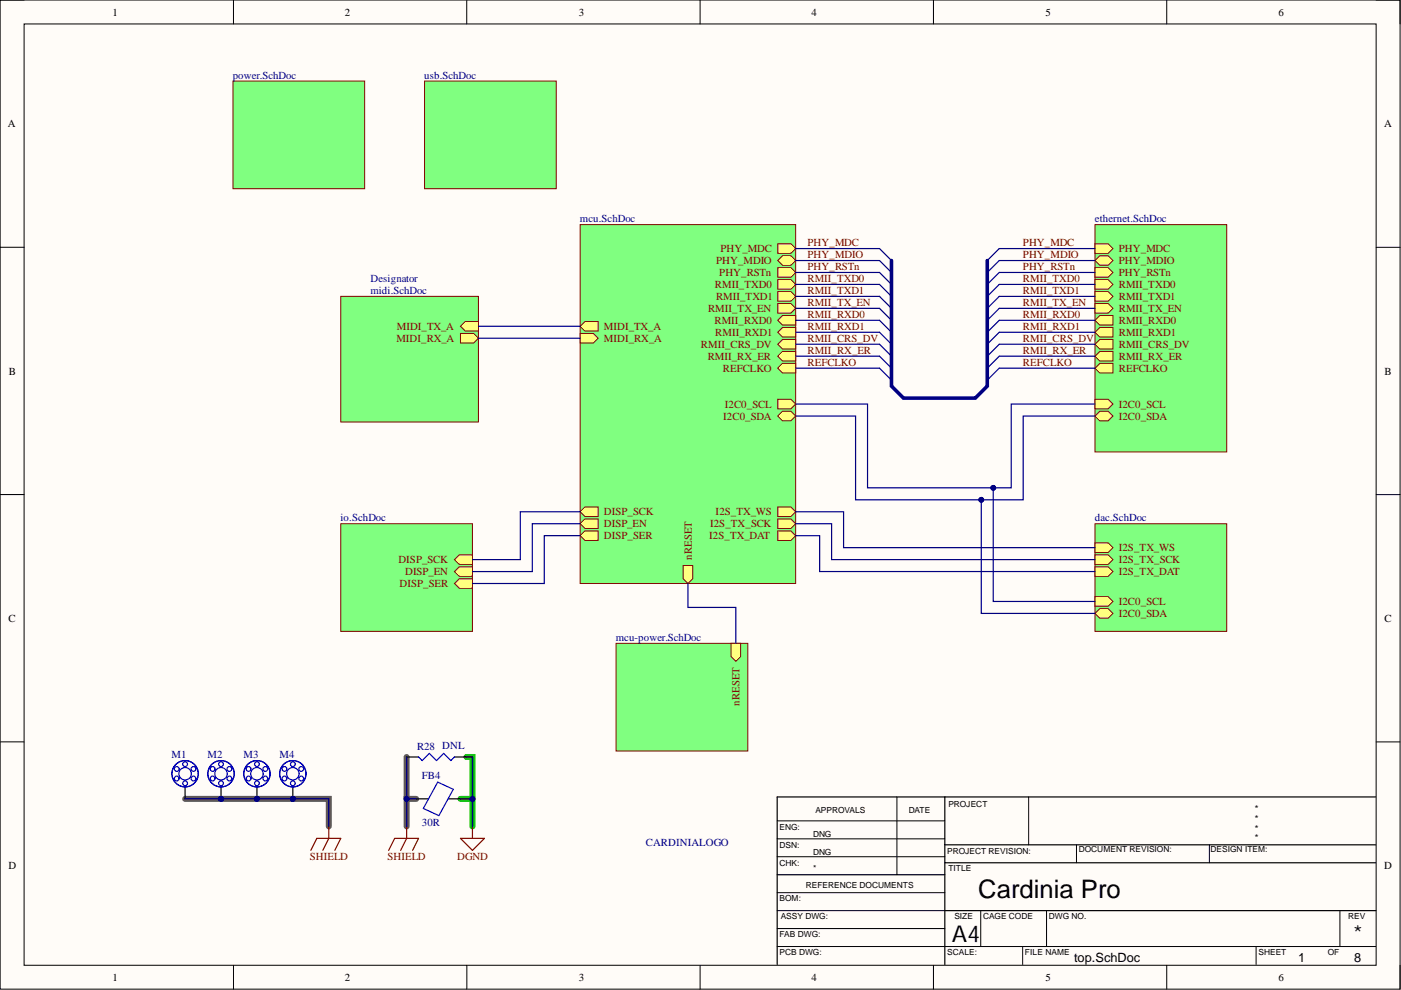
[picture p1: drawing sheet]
<svg xmlns="http://www.w3.org/2000/svg" width="297mm" height="210mm" viewBox="0 0 297 210" stroke-linecap="round" stroke-linejoin="round" font-family="sans-serif">
<defs><g id="words">
<text font-size="5.4" x="207.4" y="190.4">Cardinia Pro</text>
<g font-size="4.9">
<text x="201.8" y="199.7">A4</text>
<text x="287" y="199.7">*</text>
</g>
<g font-size="2.7">
<text x="227.7" y="203.9">top.SchDoc</text>
<text x="275.2" y="203.9">1</text>
<text x="287.1" y="203.9">8</text>
</g>
<g font-size="2.3">
<text x="23.9" y="3.3">1</text>
<text x="73.1" y="3.3">2</text>
<text x="122.7" y="3.3">3</text>
<text x="172" y="3.3">4</text>
<text x="221.6" y="3.3">5</text>
<text x="271.1" y="3.3">6</text>
<text x="1.7" y="27">A</text>
<text x="293.5" y="27">A</text>
<text x="1.9" y="79.4">B</text>
<text x="293.6" y="79.4">B</text>
<text x="1.8" y="131.8">C</text>
<text x="293.6" y="131.8">C</text>
<text x="1.8" y="184.3">D</text>
<text x="293.5" y="184.3">D</text>
<text x="23.9" y="207.9">1</text>
<text x="73.1" y="207.9">2</text>
<text x="122.7" y="207.9">3</text>
<text x="172" y="207.9">4</text>
<text x="221.6" y="207.9">5</text>
<text x="271.1" y="207.9">6</text>
</g>
<g font-size="2.3" fill="#000080">
<text x="49.3" y="16.7">power.SchDoc</text>
<text x="90" y="16.7">usb.SchDoc</text>
<text x="123" y="47.1">mcu.SchDoc</text>
<text x="232.1" y="47.1">ethernet.SchDoc</text>
<text x="78.5" y="59.8">Designator</text>
<text x="78.5" y="62.3">midi.SchDoc</text>
<text x="72.2" y="110.5">io.SchDoc</text>
<text x="232.1" y="110.5">dac.SchDoc</text>
<text x="130.6" y="135.9">mcu-power.SchDoc</text>
<text x="36.4" y="160.8">M1</text>
<text x="44" y="160.8">M2</text>
<text x="51.6" y="160.8">M3</text>
<text x="59.2" y="160.8">M4</text>
<text x="88.4" y="159">R28 DNL</text>
<text x="89.4" y="165.1">FB4</text>
<text x="89.4" y="175.2">30R</text>
<text x="136.9" y="179.4">CARDINIALOGO</text>
</g>
<g font-size="2.3" fill="#800000">
<text x="152.7" y="53.4">PHY_MDC</text>
<text x="171.2" y="52.2">PHY_MDC</text>
<text x="216.9" y="52.2">PHY_MDC</text>
<text x="237.2" y="53.4">PHY_MDC</text>
<text x="151.8" y="56">PHY_MDIO</text>
<text x="152.5" y="58.5">PHY_RSTn</text>
<text x="171.2" y="54.7">PHY_MDIO</text>
<text x="171.2" y="59.8">RMII_TXD0</text>
<text x="171.2" y="57.2">PHY_RSTn</text>
<text x="216.9" y="54.7">PHY_MDIO</text>
<text x="216.9" y="59.8">RMII_TXD0</text>
<text x="216.9" y="57.2">PHY_RSTn</text>
<text x="237.2" y="56">PHY_MDIO</text>
<text x="237.2" y="58.5">PHY_RSTn</text>
<text x="151.6" y="61.1">RMII_TXD0</text>
<text x="151.8" y="63.6">RMII_TXD1</text>
<text x="171.2" y="64.9">RMII_TX_EN</text>
<text x="171.2" y="62.3">RMII_TXD1</text>
<text x="216.9" y="64.9">RMII_TX_EN</text>
<text x="216.9" y="62.3">RMII_TXD1</text>
<text x="237.2" y="63.6">RMII_TXD1</text>
<text x="237.2" y="61.1">RMII_TXD0</text>
<text x="84.1" y="69.9">MIDI_TX_A</text>
<text x="128" y="69.9">MIDI_TX_A</text>
<text x="150.1" y="66.1">RMII_TX_EN</text>
<text x="151.5" y="68.7">RMII_RXD0</text>
<text x="151.6" y="71.2">RMII_RXD1</text>
<text x="171.2" y="69.9">RMII_RXD1</text>
<text x="171.2" y="67.4">RMII_RXD0</text>
<text x="216.9" y="69.9">RMII_RXD1</text>
<text x="216.9" y="67.4">RMII_RXD0</text>
<text x="237.2" y="66.1">RMII_TX_EN</text>
<text x="237.2" y="68.7">RMII_RXD0</text>
<text x="237.2" y="71.2">RMII_RXD1</text>
<text x="84" y="72.5">MIDI_RX_A</text>
<text x="128" y="72.5">MIDI_RX_A</text>
<text x="148.6" y="73.7">RMII_CRS_DV</text>
<text x="150" y="76.3">RMII_RX_ER</text>
<text x="171.2" y="75">RMII_RX_ER</text>
<text x="171.2" y="72.5">RMII_CRS_DV</text>
<text x="171.2" y="77.5">REFCLKO</text>
<text x="216.9" y="75">RMII_RX_ER</text>
<text x="216.9" y="72.5">RMII_CRS_DV</text>
<text x="216.9" y="77.5">REFCLKO</text>
<text x="237.2" y="76.3">RMII_RX_ER</text>
<text x="237.2" y="73.7">RMII_CRS_DV</text>
<text x="153.3" y="78.8">REFCLKO</text>
<text x="237.2" y="78.8">REFCLKO</text>
<text x="153.3" y="89">I2C0_SDA</text>
<text x="153.7" y="86.4">I2C0_SCL</text>
<text x="237.2" y="86.4">I2C0_SCL</text>
<text x="237.2" y="89">I2C0_SDA</text>
<text x="128" y="111.8">DISP_EN</text>
<text x="128" y="109.3">DISP_SCK</text>
<text x="150.5" y="111.8">I2S_TX_SCK</text>
<text x="151.7" y="109.3">I2S_TX_WS</text>
<text x="84.5" y="119.4">DISP_SCK</text>
<text x="128" y="114.3">DISP_SER</text>
<text x="146.7" y="118.6" transform="rotate(-90 146.7 118.6)">nRESET</text>
<text x="150.4" y="114.3">I2S_TX_DAT</text>
<text x="237.2" y="119.4">I2S_TX_SCK</text>
<text x="237.2" y="116.9">I2S_TX_WS</text>
<text x="84.7" y="124.5">DISP_SER</text>
<text x="85.9" y="121.9">DISP_EN</text>
<text x="237.2" y="121.9">I2S_TX_DAT</text>
<text x="237.2" y="130.8">I2C0_SDA</text>
<text x="237.2" y="128.3">I2C0_SCL</text>
<text x="156.8" y="149.6" transform="rotate(-90 156.8 149.6)">nRESET</text>
<text x="65.7" y="182.3">SHIELD</text>
<text x="82.2" y="182.3">SHIELD</text>
<text x="96.9" y="182.3">DGND</text>
</g>
<g font-size="2">
<text x="266.1" y="172.3">*</text>
<text x="266.1" y="176.3">*</text>
<text x="266.1" y="178.3">*</text>
<text x="266.1" y="174.3">*</text>
</g>
<g font-size="1.8">
<text x="172.9" y="172.3">APPROVALS</text>
<text x="192.7" y="172.3">DATE</text>
<text x="201.1" y="171.1">PROJECT</text>
<text x="165.3" y="175.9">ENG:</text>
<text x="165.3" y="179.7">DSN:</text>
<text x="172.4" y="177.4">DNG</text>
<text x="165.3" y="183.5">CHK:</text>
<text x="172.4" y="181.2">DNG</text>
<text x="172.4" y="184.8">*</text>
<text x="200.8" y="181">PROJECT REVISION:</text>
<text x="201.1" y="184.8">TITLE</text>
<text x="228.7" y="180.7">DOCUMENT REVISION:</text>
<text x="256.7" y="180.7">DESIGN ITEM:</text>
<text x="165.3" y="191.1">BOM:</text>
<text x="170.9" y="188.3">REFERENCE DOCUMENTS</text>
<text x="165.5" y="194.9">ASSY DWG:</text>
<text x="202.3" y="194.9">SIZE</text>
<text x="208.4" y="194.9">CAGE CODE</text>
<text x="222.4" y="194.9">DWG NO.</text>
<text x="285.9" y="194.9">REV</text>
<text x="165.3" y="198.7">FAB DWG:</text>
<text x="165.3" y="202.5">PCB DWG:</text>
<text x="200.8" y="202.5">SCALE:</text>
<text x="217.3" y="202.5">FILE NAME</text>
<text x="266.8" y="202.5">SHEET</text>
<text x="281.5" y="202.5">OF</text>
</g>
</g></defs>
<path d="M0 0h296.8v209.7h-296.8z" fill-rule="evenodd" fill="#fffcf8"/>
<path d="M0 0h296.8v209.7h-296.8z" fill="none" stroke="#000" stroke-width=".21"/>
<path d="M5.1 5.1h286.7v199.6h-286.7z" fill-rule="evenodd" fill="#fffcf8"/>
<g fill="none" stroke="#000" stroke-width=".21">
<path d="M0 0h5.1M5.1 5.1h286.7v199.6h-286.7zM49.5 0v5.1M99 0v5.1M148.4 0v5.1M197.9 0v5.1M247.4 0v5.1M291.8 0h5v5.1M0 52.4h5.1M291.8 52.4h5M0 104.9h5.1M291.8 104.9h5"/>
<path d="M0 157.3h5.1M291.8 157.3h5M164.8 177.9h35.5M164.8 174h35.5M190.2 169v16.5M218.1 169v10.1M228.2 179.1v3.8M256.4 179.1v3.8M164.8 181.7h35.5M164.8 193.1h35.5M164.8 189.3h35.5M164.8 196.9h35.5"/>
<path d="M207.9 193.1v7.6M221.9 193.1v7.6M284.1 193.1v7.6M49.5 204.7v5M99 204.7v5M148.4 204.7v5M164.8 200.7h126.9M197.9 204.7v5M216.8 200.7v3.8M247.4 204.7v5M266.3 200.7v3.8M296.8 204.7v5"/>
</g>
<path d="M39.2 169.4h30.5v5.8M86.2 160.5v8.9M88.2 169.4h-2v5.8" fill="none" stroke="#605857" stroke-width="1.3"/>
<path d="M97.6 169.4h2.6v5.8M98.9 160.5h1.3v8.9" fill="none" stroke="#00be00" stroke-width="1.3"/>
<path d="M200.3 179.1h91.4M200.3 169v35.5M291.7 169h-126.9v35.5M164.8 185.5h35.5M200.3 182.9h91.4M200.3 193.1h91.4" fill="none" stroke="#000" stroke-width=".25"/>
<path d="M123 47.6h45.7v76.1h-45.7z" fill-rule="evenodd" fill="#80ff80"/>
<path d="M123 47.6h45.7v76.1h-45.7z" fill="none" stroke="#800000" stroke-width=".21"/>
<path d="M164.9 59.3h2.8l1 1-1 1h-2.8z" fill-rule="evenodd" fill="#ffff80"/>
<path d="M164.9 59.3h2.8l1 1-1 1h-2.8z" fill="none" stroke="#800000" stroke-width=".21"/>
<path d="M164.9 51.7h2.8l1 1-1 1h-2.8z" fill-rule="evenodd" fill="#ffff80"/>
<path d="M164.9 51.7h2.8l1 1-1 1h-2.8z" fill="none" stroke="#800000" stroke-width=".21"/>
<path d="M164.9 55.2l1-1h1.8l1 1-1 1h-1.8z" fill-rule="evenodd" fill="#ffff80"/>
<path d="M164.9 55.2l1-1h1.8l1 1-1 1h-1.8z" fill="none" stroke="#800000" stroke-width=".21"/>
<path d="M164.9 56.8h2.8l1 1-1 1h-2.8z" fill-rule="evenodd" fill="#ffff80"/>
<path d="M164.9 56.8h2.8l1 1-1 1h-2.8z" fill="none" stroke="#800000" stroke-width=".21"/>
<path d="M164.9 75.5l1-1h2.8v2h-2.8z" fill-rule="evenodd" fill="#ffff80"/>
<path d="M164.9 75.5l1-1h2.8v2h-2.8z" fill="none" stroke="#800000" stroke-width=".21"/>
<path d="M164.9 67.9l1-1h2.8v2h-2.8z" fill-rule="evenodd" fill="#ffff80"/>
<path d="M164.9 67.9l1-1h2.8v2h-2.8z" fill="none" stroke="#800000" stroke-width=".21"/>
<path d="M164.9 70.5l1-1.1h2.8v2.1h-2.8z" fill-rule="evenodd" fill="#ffff80"/>
<path d="M164.9 70.5l1-1.1h2.8v2.1h-2.8z" fill="none" stroke="#800000" stroke-width=".21"/>
<path d="M164.9 61.8h2.8l1 1-1 1.1h-2.8z" fill-rule="evenodd" fill="#ffff80"/>
<path d="M164.9 61.8h2.8l1 1-1 1.1h-2.8z" fill="none" stroke="#800000" stroke-width=".21"/>
<path d="M164.9 73l1-1h2.8v2h-2.8z" fill-rule="evenodd" fill="#ffff80"/>
<path d="M164.9 73l1-1h2.8v2h-2.8z" fill="none" stroke="#800000" stroke-width=".21"/>
<path d="M164.9 78.1l1-1.1h2.8v2.1h-2.8z" fill-rule="evenodd" fill="#ffff80"/>
<path d="M164.9 78.1l1-1.1h2.8v2.1h-2.8z" fill="none" stroke="#800000" stroke-width=".21"/>
<path d="M164.9 64.4h2.8l1 1-1 1h-2.8z" fill-rule="evenodd" fill="#ffff80"/>
<path d="M164.9 64.4h2.8l1 1-1 1h-2.8z" fill="none" stroke="#800000" stroke-width=".21"/>
<path d="M164.9 84.7h2.8l1 1-1 1h-2.8z" fill-rule="evenodd" fill="#ffff80"/>
<path d="M164.9 84.7h2.8l1 1-1 1h-2.8z" fill="none" stroke="#800000" stroke-width=".21"/>
<path d="M164.9 88.2l1-1h1.8l1 1-1 1h-1.8z" fill-rule="evenodd" fill="#ffff80"/>
<path d="M164.9 88.2l1-1h1.8l1 1-1 1h-1.8z" fill="none" stroke="#800000" stroke-width=".21"/>
<path d="M164.9 107.5h2.8l1 1-1 1h-2.8z" fill-rule="evenodd" fill="#ffff80"/>
<path d="M164.9 107.5h2.8l1 1-1 1h-2.8z" fill="none" stroke="#800000" stroke-width=".21"/>
<path d="M164.9 110h2.8l1 1-1 1.1h-2.8z" fill-rule="evenodd" fill="#ffff80"/>
<path d="M164.9 110h2.8l1 1-1 1.1h-2.8z" fill="none" stroke="#800000" stroke-width=".21"/>
<path d="M164.9 112.6h2.8l1 1-1 1h-2.8z" fill-rule="evenodd" fill="#ffff80"/>
<path d="M164.9 112.6h2.8l1 1-1 1h-2.8z" fill="none" stroke="#800000" stroke-width=".21"/>
<path d="M123 111l1-1h2.8v2.1h-2.8z" fill-rule="evenodd" fill="#ffff80"/>
<path d="M123 111l1-1h2.8v2.1h-2.8z" fill="none" stroke="#800000" stroke-width=".21"/>
<path d="M123 113.6l1-1h2.8v2h-2.8z" fill-rule="evenodd" fill="#ffff80"/>
<path d="M123 113.6l1-1h2.8v2h-2.8z" fill="none" stroke="#800000" stroke-width=".21"/>
<path d="M123 108.5l1-1h2.8v2h-2.8z" fill-rule="evenodd" fill="#ffff80"/>
<path d="M123 108.5l1-1h2.8v2h-2.8z" fill="none" stroke="#800000" stroke-width=".21"/>
<path d="M144.8 119.9h2.1v2.8l-1 1-1.1-1z" fill-rule="evenodd" fill="#ffff80"/>
<path d="M144.8 119.9h2.1v2.8l-1 1-1.1-1z" fill="none" stroke="#800000" stroke-width=".21"/>
<path d="M123 70.7h2.8l1 1-1 1h-2.8z" fill-rule="evenodd" fill="#ffff80"/>
<path d="M123 70.7h2.8l1 1-1 1h-2.8z" fill="none" stroke="#800000" stroke-width=".21"/>
<path d="M123 69.2l1-1h2.8v2h-2.8z" fill-rule="evenodd" fill="#ffff80"/>
<path d="M123 69.2l1-1h2.8v2h-2.8z" fill="none" stroke="#800000" stroke-width=".21"/>
<path d="M232.2 47.6h27.9v48.2h-27.9z" fill-rule="evenodd" fill="#80ff80"/>
<path d="M232.2 47.6h27.9v48.2h-27.9z" fill="none" stroke="#800000" stroke-width=".21"/>
<path d="M232.2 61.8h2.8l1 1-1 1.1h-2.8z" fill-rule="evenodd" fill="#ffff80"/>
<path d="M232.2 61.8h2.8l1 1-1 1.1h-2.8z" fill="none" stroke="#800000" stroke-width=".21"/>
<path d="M232.2 78.1l1-1.1h2.8v2.1h-2.8z" fill-rule="evenodd" fill="#ffff80"/>
<path d="M232.2 78.1l1-1.1h2.8v2.1h-2.8z" fill="none" stroke="#800000" stroke-width=".21"/>
<path d="M232.2 55.2l1-1h1.8l1 1-1 1h-1.8z" fill-rule="evenodd" fill="#ffff80"/>
<path d="M232.2 55.2l1-1h1.8l1 1-1 1h-1.8z" fill="none" stroke="#800000" stroke-width=".21"/>
<path d="M232.2 75.5l1-1h2.8v2h-2.8z" fill-rule="evenodd" fill="#ffff80"/>
<path d="M232.2 75.5l1-1h2.8v2h-2.8z" fill="none" stroke="#800000" stroke-width=".21"/>
<path d="M232.2 56.8h2.8l1 1-1 1h-2.8z" fill-rule="evenodd" fill="#ffff80"/>
<path d="M232.2 56.8h2.8l1 1-1 1h-2.8z" fill="none" stroke="#800000" stroke-width=".21"/>
<path d="M232.2 64.4h2.8l1 1-1 1h-2.8z" fill-rule="evenodd" fill="#ffff80"/>
<path d="M232.2 64.4h2.8l1 1-1 1h-2.8z" fill="none" stroke="#800000" stroke-width=".21"/>
<path d="M232.2 73l1-1h2.8v2h-2.8z" fill-rule="evenodd" fill="#ffff80"/>
<path d="M232.2 73l1-1h2.8v2h-2.8z" fill="none" stroke="#800000" stroke-width=".21"/>
<path d="M232.2 51.7h2.8l1 1-1 1h-2.8z" fill-rule="evenodd" fill="#ffff80"/>
<path d="M232.2 51.7h2.8l1 1-1 1h-2.8z" fill="none" stroke="#800000" stroke-width=".21"/>
<path d="M232.2 67.9l1-1h2.8v2h-2.8z" fill-rule="evenodd" fill="#ffff80"/>
<path d="M232.2 67.9l1-1h2.8v2h-2.8z" fill="none" stroke="#800000" stroke-width=".21"/>
<path d="M232.2 59.3h2.8l1 1-1 1h-2.8z" fill-rule="evenodd" fill="#ffff80"/>
<path d="M232.2 59.3h2.8l1 1-1 1h-2.8z" fill="none" stroke="#800000" stroke-width=".21"/>
<path d="M232.2 70.5l1-1.1h2.8v2.1h-2.8z" fill-rule="evenodd" fill="#ffff80"/>
<path d="M232.2 70.5l1-1.1h2.8v2.1h-2.8z" fill="none" stroke="#800000" stroke-width=".21"/>
<path d="M232.2 84.7h2.8l1 1-1 1h-2.8z" fill-rule="evenodd" fill="#ffff80"/>
<path d="M232.2 84.7h2.8l1 1-1 1h-2.8z" fill="none" stroke="#800000" stroke-width=".21"/>
<path d="M232.2 88.2l1-1h1.8l1 1-1 1h-1.8z" fill-rule="evenodd" fill="#ffff80"/>
<path d="M232.2 88.2l1-1h1.8l1 1-1 1h-1.8z" fill="none" stroke="#800000" stroke-width=".21"/>
<path d="M49.4 17.2h27.9v22.8h-27.9z" fill-rule="evenodd" fill="#80ff80"/>
<path d="M49.4 17.2h27.9v22.8h-27.9z" fill="none" stroke="#800000" stroke-width=".21"/>
<g fill="none" stroke="#000080" stroke-width=".25">
<path d="M186.5 52.7l2.5 2.5M186.5 55.2l2.5 2.6M186.5 57.8l2.5 2.5M211.9 52.7l-2.6 2.5M211.9 55.2l-2.6 2.6M211.9 57.8l-2.6 2.5M186.5 60.3l2.5 2.5M186.5 62.8l2.5 2.6M186.5 65.4l2.5 2.5M186.5 67.9l2.5 2.6M186.5 70.5l2.5 2.5M186.5 73l2.5 2.5"/>
<path d="M186.5 75.5l2.5 2.6M186.5 78.1l2.5 2.5M211.9 60.3l-2.6 2.5M211.9 62.8l-2.6 2.6M211.9 65.4l-2.6 2.5M211.9 67.9l-2.6 2.6M211.9 70.5l-2.6 2.5M211.9 73l-2.6 2.5M211.9 75.5l-2.6 2.6M211.9 78.1l-2.6 2.5"/>
</g>
<path d="M232.2 111h27.9v22.9h-27.9z" fill-rule="evenodd" fill="#80ff80"/>
<path d="M232.2 111h27.9v22.9h-27.9z" fill="none" stroke="#800000" stroke-width=".21"/>
<path d="M232.2 117.6h2.8l1 1.1-1 1h-2.8z" fill-rule="evenodd" fill="#ffff80"/>
<path d="M232.2 117.6h2.8l1 1.1-1 1h-2.8z" fill="none" stroke="#800000" stroke-width=".21"/>
<path d="M232.2 120.2h2.8l1 1-1 1h-2.8z" fill-rule="evenodd" fill="#ffff80"/>
<path d="M232.2 120.2h2.8l1 1-1 1h-2.8z" fill="none" stroke="#800000" stroke-width=".21"/>
<path d="M232.2 115.1h2.8l1 1-1 1h-2.8z" fill-rule="evenodd" fill="#ffff80"/>
<path d="M232.2 115.1h2.8l1 1-1 1h-2.8z" fill="none" stroke="#800000" stroke-width=".21"/>
<path d="M232.2 130.1l1-1.1h1.8l1 1.1-1 1h-1.8z" fill-rule="evenodd" fill="#ffff80"/>
<path d="M232.2 130.1l1-1.1h1.8l1 1.1-1 1h-1.8z" fill="none" stroke="#800000" stroke-width=".21"/>
<path d="M232.2 126.5h2.8l1 1-1 1h-2.8z" fill-rule="evenodd" fill="#ffff80"/>
<path d="M232.2 126.5h2.8l1 1-1 1h-2.8z" fill="none" stroke="#800000" stroke-width=".21"/>
<path d="M90 17.2h27.9v22.8h-27.9z" fill-rule="evenodd" fill="#80ff80"/>
<path d="M90 17.2h27.9v22.8h-27.9z" fill="none" stroke="#800000" stroke-width=".21"/>
<path d="M72.2 111h28v22.9h-28z" fill-rule="evenodd" fill="#80ff80"/>
<path d="M72.2 111h28v22.9h-28z" fill="none" stroke="#800000" stroke-width=".21"/>
<path d="M96.4 118.6l1-1h2.8v2.1h-2.8z" fill-rule="evenodd" fill="#ffff80"/>
<path d="M96.4 118.6l1-1h2.8v2.1h-2.8z" fill="none" stroke="#800000" stroke-width=".21"/>
<path d="M96.4 121.2l1-1h2.8v2h-2.8z" fill-rule="evenodd" fill="#ffff80"/>
<path d="M96.4 121.2l1-1h2.8v2h-2.8z" fill="none" stroke="#800000" stroke-width=".21"/>
<path d="M96.4 123.7l1-1h2.8v2h-2.8z" fill-rule="evenodd" fill="#ffff80"/>
<path d="M96.4 123.7l1-1h2.8v2h-2.8z" fill="none" stroke="#800000" stroke-width=".21"/>
<path d="M130.6 136.4h27.9v22.8h-27.9z" fill-rule="evenodd" fill="#80ff80"/>
<path d="M130.6 136.4h27.9v22.8h-27.9z" fill="none" stroke="#800000" stroke-width=".21"/>
<path d="M155 136.4h2v2.8l-1 1-1-1z" fill-rule="evenodd" fill="#ffff80"/>
<path d="M155 136.4h2v2.8l-1 1-1-1z" fill="none" stroke="#800000" stroke-width=".21"/>
<path d="M69.7 175.2v2.6l-1.3 2.5M86.2 175.2v2.6l-1.3 2.5M97.6 177.8h5.1l-2.5 2.5zM100.2 175.2v2.6M65.9 180.3l1.3-2.5h5l-1.2 2.5M82.4 180.3l1.3-2.5h5l-1.2 2.5" fill="none" stroke="#800000" stroke-width=".25"/>
<path d="M39.2 166.8v2.6M88.2 169.4h2.6M95.1 169.4h2.5" fill="none" stroke="#000" stroke-width=".25"/>
<g fill="none" stroke="#00f" stroke-width=".25">
<path d="M38 165.1a.51 .51 0 0 0-.7-.5 .51 .51 0 0 0-.2 .8 .51 .51 0 0 0 .8-.1l.1-.2M39.8 166.1a.51 .51 0 0 0-.7-.5 .51 .51 0 0 0-.2 .8 .51 .51 0 0 0 .8-.1l.1-.2M40.6 164.1a1.32 1.32 0 0 0-1.9-1.3 1.32 1.32 0 0 0-.4 2.2 1.32 1.32 0 0 0 2.2-.5l.1-.4M41.5 165.1a.51 .51 0 0 0-.6-.5 .51 .51 0 0 0-.3 .8 .51 .51 0 0 0 .9-.1v-.2M92.8 165.8l3.3 1.6-3 5.5-3.3-1.5z"/>
<circle cx="37.5" cy="163" r=".51"/>
<circle cx="39.2" cy="164.1" r="2.79"/>
<circle cx="39.2" cy="162" r=".51"/>
<circle cx="41" cy="163" r=".51"/>
</g>
<circle cx="46.9" cy="169.4" r=".51" fill="#000080"/>
<circle cx="46.9" cy="169.4" r=".51" fill="none" stroke="#000080" stroke-width=".21"/>
<path d="M46.9 166.8v2.6" fill="none" stroke="#000" stroke-width=".25"/>
<circle cx="46.9" cy="169.4" r=".51" fill="#000080"/>
<circle cx="46.9" cy="169.4" r=".51" fill="none" stroke="#000080" stroke-width=".21"/>
<g fill="none" stroke="#00f" stroke-width=".25">
<path d="M45.6 165.1a.51 .51 0 0 0-.7-.5 .51 .51 0 0 0-.2 .8 .51 .51 0 0 0 .8-.1l.1-.2M47.4 166.1a.51 .51 0 0 0-.7-.5 .51 .51 0 0 0-.2 .8 .51 .51 0 0 0 .8-.1l.1-.2M48.2 164.1a1.32 1.32 0 0 0-1.9-1.3 1.32 1.32 0 0 0-.3 2.2 1.32 1.32 0 0 0 2.1-.5l.1-.4M49.1 165.1a.51 .51 0 0 0-.6-.5 .51 .51 0 0 0-.3 .8 .51 .51 0 0 0 .9-.1v-.2"/>
<circle cx="45.1" cy="163" r=".51"/>
<circle cx="46.9" cy="164.1" r="2.79"/>
<circle cx="46.9" cy="162" r=".51"/>
<circle cx="48.6" cy="163" r=".51"/>
</g>
<circle cx="54.5" cy="169.4" r=".51" fill="#000080"/>
<circle cx="54.5" cy="169.4" r=".51" fill="none" stroke="#000080" stroke-width=".21"/>
<path d="M54.5 166.8v2.6" fill="none" stroke="#000" stroke-width=".25"/>
<circle cx="54.5" cy="169.4" r=".51" fill="#000080"/>
<circle cx="54.5" cy="169.4" r=".51" fill="none" stroke="#000080" stroke-width=".21"/>
<g fill="none" stroke="#00f" stroke-width=".25">
<path d="M53.2 165.1a.51 .51 0 0 0-.7-.5 .51 .51 0 0 0-.2 .8 .51 .51 0 0 0 .8-.1l.1-.2M55 166.1a.51 .51 0 0 0-.7-.5 .51 .51 0 0 0-.2 .8 .51 .51 0 0 0 .8-.1l.1-.2M55.8 164.1a1.32 1.32 0 0 0-1.9-1.3 1.32 1.32 0 0 0-.3 2.2 1.32 1.32 0 0 0 2.1-.5l.1-.4M56.8 165.1a.51 .51 0 0 0-.7-.5 .51 .51 0 0 0-.2 .8 .51 .51 0 0 0 .8-.1l.1-.2"/>
<circle cx="52.7" cy="163" r=".51"/>
<circle cx="54.5" cy="164.1" r="2.79"/>
<circle cx="54.5" cy="162" r=".51"/>
<circle cx="56.3" cy="163" r=".51"/>
</g>
<circle cx="62.1" cy="169.4" r=".51" fill="#000080"/>
<circle cx="62.1" cy="169.4" r=".51" fill="none" stroke="#000080" stroke-width=".21"/>
<path d="M62.1 166.8v2.6" fill="none" stroke="#000" stroke-width=".25"/>
<circle cx="62.1" cy="169.4" r=".51" fill="#000080"/>
<circle cx="62.1" cy="169.4" r=".51" fill="none" stroke="#000080" stroke-width=".21"/>
<g fill="none" stroke="#00f" stroke-width=".25">
<path d="M60.8 165.1a.51 .51 0 0 0-.7-.5 .51 .51 0 0 0-.2 .8 .51 .51 0 0 0 .8-.1l.1-.2M62.6 166.1a.51 .51 0 0 0-.7-.5 .51 .51 0 0 0-.2 .8 .51 .51 0 0 0 .8-.1l.1-.2M63.4 164.1a1.32 1.32 0 0 0-1.8-1.3 1.32 1.32 0 0 0-.4 2.2 1.32 1.32 0 0 0 2.1-.5l.1-.4M64.4 165.1a.51 .51 0 0 0-.7-.5 .51 .51 0 0 0-.2 .8 .51 .51 0 0 0 .8-.1l.1-.2"/>
<circle cx="60.3" cy="163" r=".51"/>
<circle cx="62.1" cy="164.1" r="2.79"/>
<circle cx="62.1" cy="162" r=".51"/>
<circle cx="63.9" cy="163" r=".51"/>
</g>
<path d="M72.2 62.8h29.2v26.7h-29.2z" fill-rule="evenodd" fill="#80ff80"/>
<path d="M72.2 62.8h29.2v26.7h-29.2z" fill="none" stroke="#800000" stroke-width=".21"/>
<path d="M97.6 70.7h2.8l1 1-1 1h-2.8z" fill-rule="evenodd" fill="#ffff80"/>
<path d="M97.6 70.7h2.8l1 1-1 1h-2.8z" fill="none" stroke="#800000" stroke-width=".21"/>
<path d="M97.6 69.2l1-1h2.8v2h-2.8z" fill-rule="evenodd" fill="#ffff80"/>
<path d="M97.6 69.2l1-1h2.8v2h-2.8z" fill="none" stroke="#800000" stroke-width=".21"/>
<path d="M86.2 160.5h2.5M96.4 160.5h2.5" fill="none" stroke="#000" stroke-width=".25"/>
<path d="M88.7 160.5l.8 .8 1.5-1.6 1.5 1.6 1.6-1.6 1.5 1.6 .8-.8" fill="none" stroke="#00f" stroke-width=".25"/>
<g fill="none" stroke="#000080" stroke-width=".25">
<path d="M168.7 52.7h17.8M168.7 55.2h17.8M168.7 57.8h17.8M211.9 52.7h20.3M211.9 55.2h20.3M211.9 57.8h20.3M168.7 60.3h17.8M168.7 62.8h17.8M168.7 65.4h17.8M168.7 67.9h17.8M168.7 70.5h17.8M168.7 73h17.8"/>
<path d="M168.7 75.5h17.8M168.7 78.1h17.8M211.9 60.3h20.3M211.9 62.8h20.3M211.9 65.4h20.3M211.9 67.9h20.3M211.9 70.5h20.3M211.9 73h20.3M211.9 75.5h20.3M211.9 78.1h20.3M123 108.5h-12.7v10.1h-10.1M123 111h-10.1v10.2h-12.7"/>
<path d="M123 113.6h-7.6v10.1h-15.2M168.7 108.5h10.2v7.6h53.3M168.7 111h7.6v7.7h55.9M168.7 113.6h5.1v7.6h58.4M145.9 123.7v5.1h10.1v7.6M39.2 169.4h30.5v5.8"/>
</g>
<circle cx="46.9" cy="169.4" r=".51" fill="#000080"/>
<circle cx="46.9" cy="169.4" r=".51" fill="none" stroke="#000080" stroke-width=".21"/>
<circle cx="54.5" cy="169.4" r=".51" fill="#000080"/>
<circle cx="54.5" cy="169.4" r=".51" fill="none" stroke="#000080" stroke-width=".21"/>
<circle cx="62.1" cy="169.4" r=".51" fill="#000080"/>
<circle cx="62.1" cy="169.4" r=".51" fill="none" stroke="#000080" stroke-width=".21"/>
<path d="M88.2 169.4h-2v5.8" fill="none" stroke="#000080" stroke-width=".25"/>
<circle cx="86.2" cy="169.4" r=".51" fill="#000080"/>
<circle cx="86.2" cy="169.4" r=".51" fill="none" stroke="#000080" stroke-width=".21"/>
<path d="M97.6 169.4h2.6v5.8" fill="none" stroke="#000080" stroke-width=".25"/>
<circle cx="100.2" cy="169.4" r=".51" fill="#000080"/>
<circle cx="100.2" cy="169.4" r=".51" fill="none" stroke="#000080" stroke-width=".21"/>
<path d="M86.2 160.5v8.9" fill="none" stroke="#000080" stroke-width=".25"/>
<circle cx="86.2" cy="169.4" r=".51" fill="#000080"/>
<circle cx="86.2" cy="169.4" r=".51" fill="none" stroke="#000080" stroke-width=".21"/>
<path d="M98.9 160.5h1.3v8.9" fill="none" stroke="#000080" stroke-width=".25"/>
<circle cx="100.2" cy="169.4" r=".51" fill="#000080"/>
<circle cx="100.2" cy="169.4" r=".51" fill="none" stroke="#000080" stroke-width=".21"/>
<path d="M210.6 103.4v24.1h21.6" fill="none" stroke="#000080" stroke-width=".25"/>
<circle cx="210.6" cy="103.4" r=".51" fill="#000080"/>
<circle cx="210.6" cy="103.4" r=".51" fill="none" stroke="#000080" stroke-width=".21"/>
<path d="M208.1 106v24.1h24.1" fill="none" stroke="#000080" stroke-width=".25"/>
<circle cx="208.1" cy="106" r=".51" fill="#000080"/>
<circle cx="208.1" cy="106" r=".51" fill="none" stroke="#000080" stroke-width=".21"/>
<path d="M168.7 85.7h15.2v17.7h30.5v-17.7h17.8" fill="none" stroke="#000080" stroke-width=".25"/>
<circle cx="210.6" cy="103.4" r=".51" fill="#000080"/>
<circle cx="210.6" cy="103.4" r=".51" fill="none" stroke="#000080" stroke-width=".21"/>
<path d="M168.7 88.2h12.7v17.8h35.5v-17.8h15.3" fill="none" stroke="#000080" stroke-width=".25"/>
<circle cx="208.1" cy="106" r=".51" fill="#000080"/>
<circle cx="208.1" cy="106" r=".51" fill="none" stroke="#000080" stroke-width=".21"/>
<path d="M101.4 69.2h21.6M101.4 71.7h21.6" fill="none" stroke="#000080" stroke-width=".25"/>
<path d="M189 55.2v26.7l2.6 2.5h15.2l2.5-2.5v-26.7" fill="none" stroke="#000080" stroke-width=".76"/>
<use href="#words"/>
</svg>
